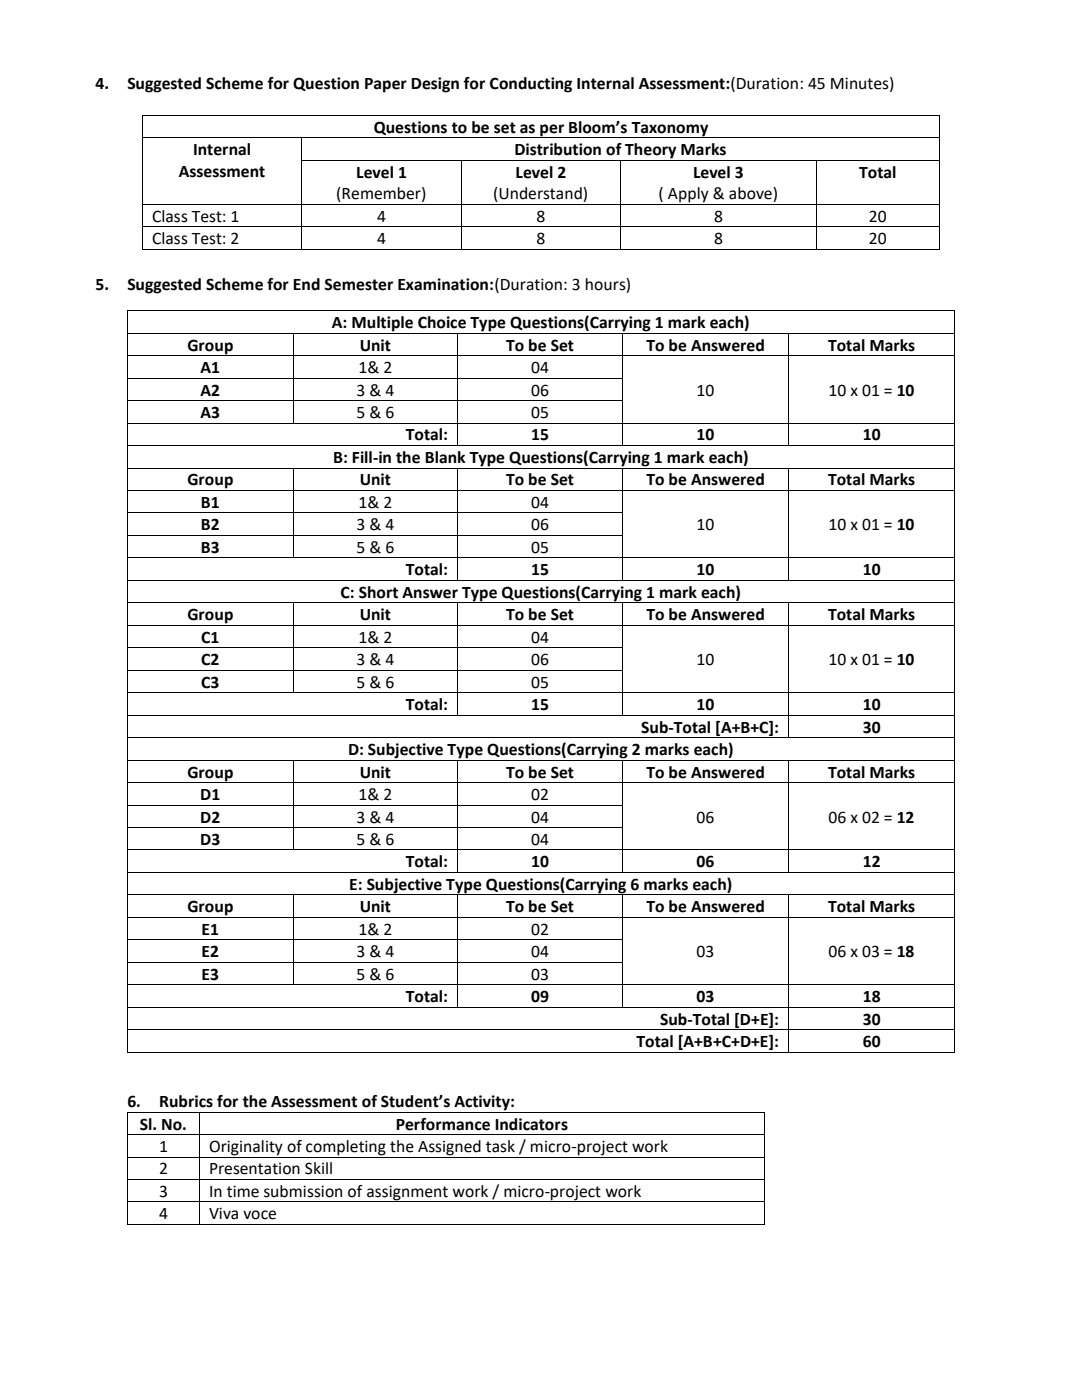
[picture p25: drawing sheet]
<svg xmlns="http://www.w3.org/2000/svg" width="216mm" height="279mm" viewBox="0 0 216 279" stroke-linecap="round" stroke-linejoin="round" font-family="sans-serif">
<defs><g id="words">
<g font-size="3.5">
<text x="19" y="17.7">4.</text>
<text x="25.4" y="17.7">Suggested Scheme for Question Paper Design for Conducting Internal Assessment:(Duration: 45 Minutes)</text>
<text x="74.6" y="26.5">Questions to be set as per Bloom’s Taxonomy</text>
<text x="35.7" y="35.3">Assessment</text>
<text x="38.5" y="31">Internal</text>
<text x="71.1" y="35.4">Level 1</text>
<text x="102.7" y="31">Distribution of Theory Marks</text>
<text x="102.9" y="35.4">Level 2</text>
<text x="138.3" y="35.4">Level 3</text>
<text x="171.4" y="35.4">Total</text>
<text x="67.1" y="39.8">(Remember)</text>
<text x="98.4" y="39.8">(Understand)</text>
<text x="131.4" y="39.8">( Apply &amp; above)</text>
<text x="30.4" y="44.2">Class Test: 1</text>
<text x="75.2" y="44.2">4</text>
<text x="107" y="44.2">8</text>
<text x="142.5" y="44.2">8</text>
<text x="173.4" y="44.2">20</text>
<text x="30.4" y="48.7">Class Test: 2</text>
<text x="75.2" y="48.7">4</text>
<text x="107" y="48.7">8</text>
<text x="142.5" y="48.7">8</text>
<text x="173.4" y="48.7">20</text>
<text x="19" y="57.8">5.</text>
<text x="25.4" y="57.8">Suggested Scheme for End Semester Examination:(Duration: 3 hours)</text>
<text x="66.2" y="65.5">A: Multiple Choice Type Questions(Carrying 1 mark each)</text>
<text x="37.4" y="70">Group</text>
<text x="71.8" y="70">Unit</text>
<text x="101" y="70">To be Set</text>
<text x="129" y="70">To be Answered</text>
<text x="165.2" y="70">Total Marks</text>
<text x="40" y="74.5">A1</text>
<text x="71.5" y="74.5">1&amp; 2</text>
<text x="106" y="74.5">04</text>
<text x="40" y="79">A2</text>
<text x="40" y="83.4">A3</text>
<text x="71.1" y="79">3 &amp; 4</text>
<text x="71.1" y="83.4">5 &amp; 6</text>
<text x="106" y="79">06</text>
<text x="106" y="83.4">05</text>
<text x="139" y="79">10</text>
<text x="165.3" y="79">10 x 01 = 10</text>
<text x="81" y="87.9">Total:</text>
<text x="106" y="87.9">15</text>
<text x="139" y="87.9">10</text>
<text x="172.2" y="87.9">10</text>
<text x="66.5" y="92.4">B: Fill-in the Blank Type Questions(Carrying 1 mark each)</text>
<text x="37.4" y="96.9">Group</text>
<text x="40.1" y="101.4">B1</text>
<text x="71.5" y="101.4">1&amp; 2</text>
<text x="71.8" y="96.9">Unit</text>
<text x="101" y="96.9">To be Set</text>
<text x="106" y="101.4">04</text>
<text x="129" y="96.9">To be Answered</text>
<text x="165.2" y="96.9">Total Marks</text>
<text x="40.1" y="105.9">B2</text>
<text x="71.1" y="105.9">3 &amp; 4</text>
<text x="106" y="105.9">06</text>
<text x="139" y="105.9">10</text>
<text x="165.3" y="105.9">10 x 01 = 10</text>
<text x="40.1" y="110.3">B3</text>
<text x="71.1" y="110.3">5 &amp; 6</text>
<text x="106" y="110.3">05</text>
<text x="68" y="119.3">C: Short Answer Type Questions(Carrying 1 mark each)</text>
<text x="81" y="114.8">Total:</text>
<text x="106" y="114.8">15</text>
<text x="139" y="114.8">10</text>
<text x="172.2" y="114.8">10</text>
<text x="37.4" y="123.8">Group</text>
<text x="71.8" y="123.8">Unit</text>
<text x="101" y="123.8">To be Set</text>
<text x="129" y="123.8">To be Answered</text>
<text x="165.2" y="123.8">Total Marks</text>
<text x="40.1" y="128.2">C1</text>
<text x="71.5" y="128.2">1&amp; 2</text>
<text x="106" y="128.2">04</text>
<text x="40.1" y="132.7">C2</text>
<text x="40.1" y="137.2">C3</text>
<text x="71.1" y="132.7">3 &amp; 4</text>
<text x="71.1" y="137.2">5 &amp; 6</text>
<text x="106" y="132.7">06</text>
<text x="106" y="137.2">05</text>
<text x="139" y="132.7">10</text>
<text x="165.3" y="132.7">10 x 01 = 10</text>
<text x="81" y="141.7">Total:</text>
<text x="106" y="141.7">15</text>
<text x="139" y="141.7">10</text>
<text x="172.2" y="141.7">10</text>
<text x="128" y="146.2">Sub-Total [A+B+C]:</text>
<text x="172.2" y="146.2">30</text>
<text x="37.4" y="155.2">Group</text>
<text x="69.4" y="150.7">D: Subjective Type Questions(Carrying 2 marks each)</text>
<text x="71.8" y="155.2">Unit</text>
<text x="101" y="155.2">To be Set</text>
<text x="129" y="155.2">To be Answered</text>
<text x="165.2" y="155.2">Total Marks</text>
<text x="40" y="159.7">D1</text>
<text x="71.5" y="159.7">1&amp; 2</text>
<text x="106" y="159.7">02</text>
<text x="40" y="164.2">D2</text>
<text x="71.1" y="164.2">3 &amp; 4</text>
<text x="106" y="164.2">04</text>
<text x="139" y="164.2">06</text>
<text x="165.3" y="164.2">06 x 02 = 12</text>
<text x="40" y="168.6">D3</text>
<text x="71.1" y="168.6">5 &amp; 6</text>
<text x="81" y="173.1">Total:</text>
<text x="106" y="168.6">04</text>
<text x="106" y="173.1">10</text>
<text x="139" y="173.1">06</text>
<text x="172.2" y="173.1">12</text>
<text x="69.7" y="177.6">E: Subjective Type Questions(Carrying 6 marks each)</text>
<text x="37.4" y="182.1">Group</text>
<text x="71.8" y="182.1">Unit</text>
<text x="101" y="182.1">To be Set</text>
<text x="129" y="182.1">To be Answered</text>
<text x="165.2" y="182.1">Total Marks</text>
<text x="40.2" y="186.5">E1</text>
<text x="40.2" y="191">E2</text>
<text x="71.1" y="191">3 &amp; 4</text>
<text x="71.5" y="186.5">1&amp; 2</text>
<text x="106" y="186.5">02</text>
<text x="106" y="191">04</text>
<text x="139" y="191">03</text>
<text x="165.3" y="191">06 x 03 = 18</text>
<text x="40.2" y="195.5">E3</text>
<text x="71.1" y="195.5">5 &amp; 6</text>
<text x="106" y="195.5">03</text>
<text x="81" y="200">Total:</text>
<text x="106" y="200">09</text>
<text x="139" y="200">03</text>
<text x="172.2" y="200">18</text>
<text x="127" y="209">Total [A+B+C+D+E]:</text>
<text x="131.7" y="204.5">Sub-Total [D+E]:</text>
<text x="172.2" y="204.5">30</text>
<text x="172.2" y="209">60</text>
<text x="25.4" y="220.9">6.</text>
<text x="31.8" y="220.9">Rubrics for the Assessment of Student’s Activity:</text>
<text x="27.9" y="225.4">Sl. No.</text>
<text x="79" y="225.4">Performance Indicators</text>
<text x="31.8" y="229.9">1</text>
<text x="41.7" y="229.9">Originality of completing the Assigned task / micro-project work</text>
<text x="31.8" y="234.4">2</text>
<text x="31.8" y="238.8">3</text>
<text x="41.7" y="234.4">Presentation Skill</text>
<text x="41.7" y="238.8">In time submission of assignment work / micro-project work</text>
<text x="31.8" y="243.3">4</text>
<text x="41.7" y="243.3">Viva voce</text>
</g>
</g></defs>
<g fill="#000">
<path d="M28.4 22.9h.1v.2h-.1z" fill-rule="evenodd"/>
<path d="M28.4 22.9h.1v.2h-.1z" fill-rule="evenodd"/>
<path d="M28.4 27.4h.1v.2h-.1z" fill-rule="evenodd"/>
<path d="M28.4 31.9h.1v.2h-.1z" fill-rule="evenodd"/>
<path d="M60.2 27.4h.1v.2h-.1z" fill-rule="evenodd"/>
<path d="M60.2 31.9h.1v.2h-.1z" fill-rule="evenodd"/>
<path d="M92 31.9h.2v.2h-.2z" fill-rule="evenodd"/>
<path d="M123.8 31.9h.2v.2h-.2z" fill-rule="evenodd"/>
<path d="M162.8 31.9h.2v.2h-.2z" fill-rule="evenodd"/>
<path d="M187.4 22.9h.2v.2h-.2z" fill-rule="evenodd"/>
<path d="M187.4 22.9h.2v.2h-.2z" fill-rule="evenodd"/>
<path d="M187.4 27.4h.2v.2h-.2z" fill-rule="evenodd"/>
<path d="M187.4 31.9h.2v.2h-.2z" fill-rule="evenodd"/>
<path d="M28.4 40.7h.1v.2h-.1z" fill-rule="evenodd"/>
<path d="M28.4 45.2h.1v.1h-.1z" fill-rule="evenodd"/>
<path d="M28.4 49.7h.1v.1h-.1z" fill-rule="evenodd"/>
<path d="M28.4 49.7h.1v.1h-.1z" fill-rule="evenodd"/>
<path d="M60.2 40.7h.1v.2h-.1z" fill-rule="evenodd"/>
<path d="M60.2 45.2h.1v.1h-.1z" fill-rule="evenodd"/>
<path d="M60.2 49.7h.1v.1h-.1z" fill-rule="evenodd"/>
<path d="M92 40.7h.2v.2h-.2z" fill-rule="evenodd"/>
<path d="M92 45.2h.2v.1h-.2z" fill-rule="evenodd"/>
<path d="M92 49.7h.2v.1h-.2z" fill-rule="evenodd"/>
<path d="M123.8 40.7h.2v.2h-.2z" fill-rule="evenodd"/>
<path d="M123.8 45.2h.2v.1h-.2z" fill-rule="evenodd"/>
<path d="M123.8 49.7h.2v.1h-.2z" fill-rule="evenodd"/>
<path d="M162.8 40.7h.2v.2h-.2z" fill-rule="evenodd"/>
<path d="M162.8 45.2h.2v.1h-.2z" fill-rule="evenodd"/>
<path d="M162.8 49.7h.2v.1h-.2z" fill-rule="evenodd"/>
<path d="M187.4 40.7h.2v.2h-.2z" fill-rule="evenodd"/>
<path d="M187.4 45.2h.2v.1h-.2z" fill-rule="evenodd"/>
<path d="M187.4 49.7h.2v.1h-.2z" fill-rule="evenodd"/>
<path d="M187.4 49.7h.2v.1h-.2z" fill-rule="evenodd"/>
<path d="M25.4 61.9h.2v.2h-.2z" fill-rule="evenodd"/>
<path d="M25.4 61.9h.2v.2h-.2z" fill-rule="evenodd"/>
<path d="M25.4 66.4h.2v.2h-.2z" fill-rule="evenodd"/>
<path d="M25.4 70.9h.2v.2h-.2z" fill-rule="evenodd"/>
<path d="M25.4 75.4h.2v.2h-.2z" fill-rule="evenodd"/>
<path d="M58.4 66.4h.2v.2h-.2z" fill-rule="evenodd"/>
<path d="M58.4 70.9h.2v.2h-.2z" fill-rule="evenodd"/>
<path d="M58.4 75.4h.2v.2h-.2z" fill-rule="evenodd"/>
<path d="M91.3 66.4h.2v.2h-.2z" fill-rule="evenodd"/>
<path d="M91.3 70.9h.2v.2h-.2z" fill-rule="evenodd"/>
<path d="M91.3 75.4h.2v.2h-.2z" fill-rule="evenodd"/>
<path d="M124.1 66.4h.2v.2h-.2z" fill-rule="evenodd"/>
<path d="M124.1 70.9h.2v.2h-.2z" fill-rule="evenodd"/>
<path d="M124.1 75.4h.2v.2h-.2z" fill-rule="evenodd"/>
<path d="M157.3 66.4h.2v.2h-.2z" fill-rule="evenodd"/>
<path d="M157.3 70.9h.2v.2h-.2z" fill-rule="evenodd"/>
<path d="M157.3 75.4h.2v.2h-.2z" fill-rule="evenodd"/>
<path d="M190.4 61.9h.1v.2h-.1z" fill-rule="evenodd"/>
<path d="M190.4 61.9h.1v.2h-.1z" fill-rule="evenodd"/>
<path d="M190.4 66.4h.1v.2h-.1z" fill-rule="evenodd"/>
<path d="M190.4 70.9h.1v.2h-.1z" fill-rule="evenodd"/>
<path d="M190.4 75.4h.1v.2h-.1z" fill-rule="evenodd"/>
<path d="M25.4 79.9h.2v.2h-.2z" fill-rule="evenodd"/>
<path d="M25.4 84.3h.2v.2h-.2z" fill-rule="evenodd"/>
<path d="M25.4 88.8h.2v.2h-.2z" fill-rule="evenodd"/>
<path d="M25.4 93.3h.2v.2h-.2z" fill-rule="evenodd"/>
<path d="M25.4 97.8h.2v.2h-.2z" fill-rule="evenodd"/>
<path d="M58.4 79.9h.2v.2h-.2z" fill-rule="evenodd"/>
<path d="M58.4 84.3h.2v.2h-.2z" fill-rule="evenodd"/>
<path d="M58.4 93.3h.2v.2h-.2z" fill-rule="evenodd"/>
<path d="M58.4 97.8h.2v.2h-.2z" fill-rule="evenodd"/>
<path d="M91.3 79.9h.2v.2h-.2z" fill-rule="evenodd"/>
<path d="M91.3 84.3h.2v.2h-.2z" fill-rule="evenodd"/>
<path d="M91.3 88.8h.2v.2h-.2z" fill-rule="evenodd"/>
<path d="M91.3 93.3h.2v.2h-.2z" fill-rule="evenodd"/>
<path d="M91.3 97.8h.2v.2h-.2z" fill-rule="evenodd"/>
<path d="M124.1 79.9h.2v.2h-.2z" fill-rule="evenodd"/>
<path d="M124.1 84.3h.2v.2h-.2z" fill-rule="evenodd"/>
<path d="M124.1 88.8h.2v.2h-.2z" fill-rule="evenodd"/>
<path d="M124.1 93.3h.2v.2h-.2z" fill-rule="evenodd"/>
<path d="M124.1 97.8h.2v.2h-.2z" fill-rule="evenodd"/>
<path d="M157.3 79.9h.2v.2h-.2z" fill-rule="evenodd"/>
<path d="M157.3 84.3h.2v.2h-.2z" fill-rule="evenodd"/>
<path d="M157.3 88.8h.2v.2h-.2z" fill-rule="evenodd"/>
<path d="M157.3 93.3h.2v.2h-.2z" fill-rule="evenodd"/>
<path d="M157.3 97.8h.2v.2h-.2z" fill-rule="evenodd"/>
<path d="M190.4 79.9h.1v.2h-.1z" fill-rule="evenodd"/>
<path d="M190.4 84.3h.1v.2h-.1z" fill-rule="evenodd"/>
<path d="M190.4 88.8h.1v.2h-.1z" fill-rule="evenodd"/>
<path d="M190.4 93.3h.1v.2h-.1z" fill-rule="evenodd"/>
<path d="M190.4 97.8h.1v.2h-.1z" fill-rule="evenodd"/>
<path d="M25.4 102.3h.2v.2h-.2z" fill-rule="evenodd"/>
<path d="M25.4 106.8h.2v.2h-.2z" fill-rule="evenodd"/>
<path d="M25.4 111.3h.2v.1h-.2z" fill-rule="evenodd"/>
<path d="M25.4 115.8h.2v.1h-.2z" fill-rule="evenodd"/>
<path d="M58.4 102.3h.2v.2h-.2z" fill-rule="evenodd"/>
<path d="M58.4 106.8h.2v.2h-.2z" fill-rule="evenodd"/>
<path d="M58.4 111.3h.2v.1h-.2z" fill-rule="evenodd"/>
<path d="M91.3 102.3h.2v.2h-.2z" fill-rule="evenodd"/>
<path d="M91.3 106.8h.2v.2h-.2z" fill-rule="evenodd"/>
<path d="M91.3 111.3h.2v.1h-.2z" fill-rule="evenodd"/>
<path d="M91.3 115.8h.2v.1h-.2z" fill-rule="evenodd"/>
<path d="M124.1 102.3h.2v.2h-.2z" fill-rule="evenodd"/>
<path d="M124.1 106.8h.2v.2h-.2z" fill-rule="evenodd"/>
<path d="M124.1 111.3h.2v.1h-.2z" fill-rule="evenodd"/>
<path d="M124.1 115.8h.2v.1h-.2z" fill-rule="evenodd"/>
<path d="M157.3 102.3h.2v.2h-.2z" fill-rule="evenodd"/>
<path d="M157.3 106.8h.2v.2h-.2z" fill-rule="evenodd"/>
<path d="M157.3 111.3h.2v.1h-.2z" fill-rule="evenodd"/>
<path d="M157.3 115.8h.2v.1h-.2z" fill-rule="evenodd"/>
<path d="M190.4 102.3h.1v.2h-.1z" fill-rule="evenodd"/>
<path d="M190.4 106.8h.1v.2h-.1z" fill-rule="evenodd"/>
<path d="M190.4 111.3h.1v.1h-.1z" fill-rule="evenodd"/>
<path d="M190.4 115.8h.1v.1h-.1z" fill-rule="evenodd"/>
<path d="M25.4 120.2h.2v.2h-.2z" fill-rule="evenodd"/>
<path d="M25.4 124.7h.2v.2h-.2z" fill-rule="evenodd"/>
<path d="M25.4 129.2h.2v.1h-.2z" fill-rule="evenodd"/>
<path d="M25.4 133.7h.2v.1h-.2z" fill-rule="evenodd"/>
<path d="M25.4 138.2h.2v.1h-.2z" fill-rule="evenodd"/>
<path d="M58.4 120.2h.2v.2h-.2z" fill-rule="evenodd"/>
<path d="M58.4 124.7h.2v.2h-.2z" fill-rule="evenodd"/>
<path d="M58.4 129.2h.2v.1h-.2z" fill-rule="evenodd"/>
<path d="M58.4 133.7h.2v.1h-.2z" fill-rule="evenodd"/>
<path d="M58.4 138.2h.2v.1h-.2z" fill-rule="evenodd"/>
<path d="M91.3 120.2h.2v.2h-.2z" fill-rule="evenodd"/>
<path d="M91.3 124.7h.2v.2h-.2z" fill-rule="evenodd"/>
<path d="M91.3 129.2h.2v.1h-.2z" fill-rule="evenodd"/>
<path d="M91.3 133.7h.2v.1h-.2z" fill-rule="evenodd"/>
<path d="M91.3 138.2h.2v.1h-.2z" fill-rule="evenodd"/>
<path d="M124.1 120.2h.2v.2h-.2z" fill-rule="evenodd"/>
<path d="M124.1 124.7h.2v.2h-.2z" fill-rule="evenodd"/>
<path d="M124.1 129.2h.2v.1h-.2z" fill-rule="evenodd"/>
<path d="M124.1 133.7h.2v.1h-.2z" fill-rule="evenodd"/>
<path d="M124.1 138.2h.2v.1h-.2z" fill-rule="evenodd"/>
<path d="M157.3 120.2h.2v.2h-.2z" fill-rule="evenodd"/>
<path d="M157.3 124.7h.2v.2h-.2z" fill-rule="evenodd"/>
<path d="M157.3 129.2h.2v.1h-.2z" fill-rule="evenodd"/>
<path d="M157.3 133.7h.2v.1h-.2z" fill-rule="evenodd"/>
<path d="M157.3 138.2h.2v.1h-.2z" fill-rule="evenodd"/>
<path d="M190.4 120.2h.1v.2h-.1z" fill-rule="evenodd"/>
<path d="M190.4 124.7h.1v.2h-.1z" fill-rule="evenodd"/>
<path d="M190.4 129.2h.1v.1h-.1z" fill-rule="evenodd"/>
<path d="M190.4 133.7h.1v.1h-.1z" fill-rule="evenodd"/>
<path d="M190.4 138.2h.1v.1h-.1z" fill-rule="evenodd"/>
<path d="M25.4 142.6h.2v.2h-.2z" fill-rule="evenodd"/>
<path d="M25.4 147.1h.2v.2h-.2z" fill-rule="evenodd"/>
<path d="M25.4 151.6h.2v.2h-.2z" fill-rule="evenodd"/>
<path d="M25.4 156.1h.2v.2h-.2z" fill-rule="evenodd"/>
<path d="M58.4 151.6h.2v.2h-.2z" fill-rule="evenodd"/>
<path d="M58.4 156.1h.2v.2h-.2z" fill-rule="evenodd"/>
<path d="M91.3 142.6h.2v.2h-.2z" fill-rule="evenodd"/>
<path d="M91.3 151.6h.2v.2h-.2z" fill-rule="evenodd"/>
<path d="M91.3 156.1h.2v.2h-.2z" fill-rule="evenodd"/>
<path d="M124.1 142.6h.2v.2h-.2z" fill-rule="evenodd"/>
<path d="M124.1 151.6h.2v.2h-.2z" fill-rule="evenodd"/>
<path d="M124.1 156.1h.2v.2h-.2z" fill-rule="evenodd"/>
<path d="M157.3 142.6h.2v.2h-.2z" fill-rule="evenodd"/>
<path d="M157.3 147.1h.2v.2h-.2z" fill-rule="evenodd"/>
<path d="M157.3 151.6h.2v.2h-.2z" fill-rule="evenodd"/>
<path d="M157.3 156.1h.2v.2h-.2z" fill-rule="evenodd"/>
<path d="M190.4 142.6h.1v.2h-.1z" fill-rule="evenodd"/>
<path d="M190.4 147.1h.1v.2h-.1z" fill-rule="evenodd"/>
<path d="M190.4 151.6h.1v.2h-.1z" fill-rule="evenodd"/>
<path d="M190.4 156.1h.1v.2h-.1z" fill-rule="evenodd"/>
<path d="M25.4 160.6h.2v.2h-.2z" fill-rule="evenodd"/>
<path d="M25.4 165.1h.2v.2h-.2z" fill-rule="evenodd"/>
<path d="M25.4 169.5h.2v.2h-.2z" fill-rule="evenodd"/>
<path d="M25.4 174h.2v.2h-.2z" fill-rule="evenodd"/>
<path d="M25.4 178.5h.2v.2h-.2z" fill-rule="evenodd"/>
<path d="M58.4 160.6h.2v.2h-.2z" fill-rule="evenodd"/>
<path d="M58.4 165.1h.2v.2h-.2z" fill-rule="evenodd"/>
<path d="M58.4 169.5h.2v.2h-.2z" fill-rule="evenodd"/>
<path d="M58.4 178.5h.2v.2h-.2z" fill-rule="evenodd"/>
<path d="M91.3 160.6h.2v.2h-.2z" fill-rule="evenodd"/>
<path d="M91.3 165.1h.2v.2h-.2z" fill-rule="evenodd"/>
<path d="M91.3 169.5h.2v.2h-.2z" fill-rule="evenodd"/>
<path d="M91.3 174h.2v.2h-.2z" fill-rule="evenodd"/>
<path d="M91.3 178.5h.2v.2h-.2z" fill-rule="evenodd"/>
<path d="M124.1 160.6h.2v.2h-.2z" fill-rule="evenodd"/>
<path d="M124.1 165.1h.2v.2h-.2z" fill-rule="evenodd"/>
<path d="M124.1 169.5h.2v.2h-.2z" fill-rule="evenodd"/>
<path d="M124.1 174h.2v.2h-.2z" fill-rule="evenodd"/>
<path d="M124.1 178.5h.2v.2h-.2z" fill-rule="evenodd"/>
<path d="M157.3 160.6h.2v.2h-.2z" fill-rule="evenodd"/>
<path d="M157.3 165.1h.2v.2h-.2z" fill-rule="evenodd"/>
<path d="M157.3 169.5h.2v.2h-.2z" fill-rule="evenodd"/>
<path d="M157.3 174h.2v.2h-.2z" fill-rule="evenodd"/>
<path d="M157.3 178.5h.2v.2h-.2z" fill-rule="evenodd"/>
<path d="M190.4 160.6h.1v.2h-.1z" fill-rule="evenodd"/>
<path d="M190.4 165.1h.1v.2h-.1z" fill-rule="evenodd"/>
<path d="M190.4 169.5h.1v.2h-.1z" fill-rule="evenodd"/>
<path d="M190.4 174h.1v.2h-.1z" fill-rule="evenodd"/>
<path d="M190.4 178.5h.1v.2h-.1z" fill-rule="evenodd"/>
<path d="M25.4 183h.2v.2h-.2z" fill-rule="evenodd"/>
<path d="M25.4 187.5h.2v.1h-.2z" fill-rule="evenodd"/>
<path d="M25.4 192h.2v.1h-.2z" fill-rule="evenodd"/>
<path d="M25.4 196.5h.2v.1h-.2z" fill-rule="evenodd"/>
<path d="M58.4 183h.2v.2h-.2z" fill-rule="evenodd"/>
<path d="M58.4 187.5h.2v.1h-.2z" fill-rule="evenodd"/>
<path d="M58.4 192h.2v.1h-.2z" fill-rule="evenodd"/>
<path d="M58.4 196.5h.2v.1h-.2z" fill-rule="evenodd"/>
<path d="M91.3 183h.2v.2h-.2z" fill-rule="evenodd"/>
<path d="M91.3 187.5h.2v.1h-.2z" fill-rule="evenodd"/>
<path d="M91.3 192h.2v.1h-.2z" fill-rule="evenodd"/>
<path d="M91.3 196.5h.2v.1h-.2z" fill-rule="evenodd"/>
<path d="M124.1 183h.2v.2h-.2z" fill-rule="evenodd"/>
<path d="M124.1 187.5h.2v.1h-.2z" fill-rule="evenodd"/>
<path d="M124.1 192h.2v.1h-.2z" fill-rule="evenodd"/>
<path d="M124.1 196.5h.2v.1h-.2z" fill-rule="evenodd"/>
<path d="M157.3 183h.2v.2h-.2z" fill-rule="evenodd"/>
<path d="M157.3 187.5h.2v.1h-.2z" fill-rule="evenodd"/>
<path d="M157.3 192h.2v.1h-.2z" fill-rule="evenodd"/>
<path d="M157.3 196.5h.2v.1h-.2z" fill-rule="evenodd"/>
<path d="M190.4 183h.1v.2h-.1z" fill-rule="evenodd"/>
<path d="M190.4 187.5h.1v.1h-.1z" fill-rule="evenodd"/>
<path d="M190.4 192h.1v.1h-.1z" fill-rule="evenodd"/>
<path d="M190.4 196.5h.1v.1h-.1z" fill-rule="evenodd"/>
<path d="M25.4 200.9h.2v.2h-.2z" fill-rule="evenodd"/>
<path d="M25.4 205.4h.2v.2h-.2z" fill-rule="evenodd"/>
<path d="M25.4 209.9h.2v.2h-.2z" fill-rule="evenodd"/>
<path d="M25.4 209.9h.2v.2h-.2z" fill-rule="evenodd"/>
<path d="M91.3 200.9h.2v.2h-.2z" fill-rule="evenodd"/>
<path d="M124.1 200.9h.2v.2h-.2z" fill-rule="evenodd"/>
<path d="M157.3 200.9h.2v.2h-.2z" fill-rule="evenodd"/>
<path d="M157.3 205.4h.2v.2h-.2z" fill-rule="evenodd"/>
<path d="M157.3 209.9h.2v.2h-.2z" fill-rule="evenodd"/>
<path d="M190.4 200.9h.1v.2h-.1z" fill-rule="evenodd"/>
<path d="M190.4 205.4h.1v.2h-.1z" fill-rule="evenodd"/>
<path d="M190.4 209.9h.1v.2h-.1z" fill-rule="evenodd"/>
<path d="M190.4 209.9h.1v.2h-.1z" fill-rule="evenodd"/>
<path d="M25.4 221.9h.2v.1h-.2z" fill-rule="evenodd"/>
<path d="M25.4 221.9h.2v.1h-.2z" fill-rule="evenodd"/>
<path d="M25.4 226.3h.2v.2h-.2z" fill-rule="evenodd"/>
<path d="M25.4 230.8h.2v.2h-.2z" fill-rule="evenodd"/>
<path d="M25.4 235.3h.2v.2h-.2z" fill-rule="evenodd"/>
<path d="M25.4 239.8h.2v.1h-.2z" fill-rule="evenodd"/>
<path d="M39.7 221.9h.2v.1h-.2z" fill-rule="evenodd"/>
<path d="M39.7 226.3h.2v.2h-.2z" fill-rule="evenodd"/>
<path d="M39.7 230.8h.2v.2h-.2z" fill-rule="evenodd"/>
<path d="M39.7 235.3h.2v.2h-.2z" fill-rule="evenodd"/>
<path d="M39.7 239.8h.2v.1h-.2z" fill-rule="evenodd"/>
<path d="M152.5 221.9h.1v.1h-.1z" fill-rule="evenodd"/>
<path d="M152.5 221.9h.1v.1h-.1z" fill-rule="evenodd"/>
<path d="M152.5 226.3h.1v.2h-.1z" fill-rule="evenodd"/>
<path d="M152.5 230.8h.1v.2h-.1z" fill-rule="evenodd"/>
<path d="M152.5 235.3h.1v.2h-.1z" fill-rule="evenodd"/>
<path d="M152.5 239.8h.1v.1h-.1z" fill-rule="evenodd"/>
<path d="M25.4 244.3h.2v.1h-.2z" fill-rule="evenodd"/>
<path d="M25.4 244.3h.2v.1h-.2z" fill-rule="evenodd"/>
<path d="M39.7 244.3h.2v.1h-.2z" fill-rule="evenodd"/>
<path d="M152.5 244.3h.1v.1h-.1z" fill-rule="evenodd"/>
<path d="M152.5 244.3h.1v.1h-.1z" fill-rule="evenodd"/>
</g>
<g fill="none" stroke="#000" stroke-width=".2">
<path d="M28.5 23.1v4.3M28.5 27.6v4.3M28.5 32.1v8.6M28.5 23h158.9M28.5 27.5h31.7M60.2 27.6v4.3M60.2 32.1v8.6M60.3 27.5h127.1M60.3 32h31.7M92.1 32.1v8.6M92.2 32h31.6M123.9 32.1v8.6"/>
<path d="M124 32h38.8M162.9 32.1v8.6M163 32h24.4M187.5 23.1v4.3M187.5 27.6v4.3M187.5 32.1v8.6M28.5 40.9v4.3M28.5 45.3v4.4M28.5 40.8h31.7M28.5 45.3h31.7M28.5 49.7h31.7M60.2 40.9v4.3"/>
<path d="M60.2 45.3v4.4M60.3 40.8h31.7M60.3 45.3h31.7M60.3 49.7h31.7M92.1 40.9v4.3M92.1 45.3v4.4M92.2 40.8h31.6M92.2 45.3h31.6M92.2 49.7h31.6M123.9 40.9v4.3M123.9 45.3v4.4M124 40.8h38.8"/>
<path d="M124 45.3h38.8M124 49.7h38.8M162.9 40.9v4.3M162.9 45.3v4.4M163 40.8h24.4M163 45.3h24.4M163 49.7h24.4M187.5 40.9v4.3M187.5 45.3v4.4M25.5 62.1v4.3M25.5 66.6v4.3M25.5 71.1v4.3"/>
<path d="M25.5 75.6v4.3M25.6 62h164.8M25.6 66.5h32.8M25.6 71h32.8M25.6 75.5h32.8M25.6 80h32.8M58.5 66.6v4.3M58.5 71.1v4.3M58.5 75.6v4.3M58.6 66.5h32.7M58.6 71h32.7M58.6 75.5h32.7"/>
<path d="M58.6 80h32.7M91.4 66.6v4.3M91.4 71.1v4.3M91.4 75.6v4.3M91.5 66.5h32.6M91.5 71h32.6M91.5 75.5h32.6M91.5 80h32.6M124.2 66.6v4.3M124.2 71.1v4.3M124.2 75.6v4.3M124.3 66.5h33"/>
<path d="M124.3 71h33M157.4 66.6v4.3M157.4 71.1v4.3M157.4 75.6v4.3M157.5 66.5h32.9M157.5 71h32.9M190.5 62.1v4.3M190.5 66.6v4.3M190.5 71.1v4.3M190.5 75.6v4.3M25.5 80.1v4.2M25.5 84.5v4.3"/>
<path d="M25.5 89v4.3M25.5 93.5v4.3M25.5 98v4.3M25.6 84.4h32.8M25.6 88.9h65.7M25.6 93.4h32.8M25.6 97.9h32.8M58.5 80.1v4.2M58.5 93.5v4.3M58.5 98v4.3M58.6 84.4h32.7M58.6 93.4h32.7"/>
<path d="M58.6 97.9h32.7M91.4 80.1v4.2M91.4 84.5v4.3M91.4 93.5v4.3M91.4 98v4.3M91.5 84.4h32.6M91.5 88.9h32.6M91.5 93.4h32.6M91.5 97.9h32.6M124.2 80.1v4.2M124.2 84.5v4.3M124.2 93.5v4.3"/>
<path d="M124.2 98v4.3M124.3 84.4h33M124.3 88.9h33M124.3 93.4h33M124.3 97.9h33M157.4 80.1v4.2M157.4 84.5v4.3M157.4 93.5v4.3M157.4 98v4.3M157.5 84.4h32.9M157.5 88.9h32.9M157.5 93.4h32.9"/>
<path d="M157.5 97.9h32.9M190.5 80.1v4.2M190.5 84.5v4.3M190.5 89v4.3M190.5 93.5v4.3M190.5 98v4.3M25.5 102.5v4.3M25.5 107v4.3M25.5 111.4v4.4M25.5 115.9v4.3M25.6 102.4h32.8M25.6 106.9h32.8"/>
<path d="M25.6 111.4h32.8M25.6 115.8h65.7M58.5 102.5v4.3M58.5 107v4.3M58.6 102.4h32.7M58.6 106.9h32.7M58.6 111.4h32.7M91.4 102.5v4.3M91.4 107v4.3M91.4 111.4v4.4M91.5 102.4h32.6M91.5 106.9h32.6"/>
<path d="M91.5 111.4h32.6M91.5 115.8h32.6M124.2 102.5v4.3M124.2 107v4.3M124.2 111.4v4.4M124.3 111.4h33M124.3 115.8h33M157.4 102.5v4.3M157.4 107v4.3M157.4 111.4v4.4M157.5 111.4h32.9M157.5 115.8h32.9"/>
<path d="M190.5 102.5v4.3M190.5 107v4.3M190.5 111.4v4.4M190.5 115.9v4.3M25.5 120.4v4.3M25.5 124.9v4.3M25.5 129.3v4.4M25.5 133.8v4.4M25.5 138.3v4.3M25.6 120.3h32.8M25.6 124.8h32.8M25.6 129.3h32.8"/>
<path d="M25.6 133.7h32.8M25.6 138.2h32.8M58.5 120.4v4.3M58.5 124.9v4.3M58.5 129.3v4.4M58.5 133.8v4.4M58.6 120.3h32.7M58.6 124.8h32.7M58.6 129.3h32.7M58.6 133.7h32.7M58.6 138.2h32.7M91.4 120.4v4.3"/>
<path d="M91.4 124.9v4.3M91.4 129.3v4.4M91.4 133.8v4.4M91.4 138.3v4.3M91.5 120.3h32.6M91.5 124.8h32.6M91.5 129.3h32.6M91.5 133.7h32.6M91.5 138.2h32.6M124.2 120.4v4.3M124.2 124.9v4.3M124.2 129.3v4.4"/>
<path d="M124.2 133.8v4.4M124.2 138.3v4.3M124.3 120.3h33M124.3 124.8h33M124.3 138.2h33M157.4 120.4v4.3M157.4 124.9v4.3M157.4 129.3v4.4M157.4 133.8v4.4M157.4 138.3v4.3M157.5 120.3h32.9M157.5 124.8h32.9"/>
<path d="M157.5 138.2h32.9M190.5 120.4v4.3M190.5 124.9v4.3M190.5 129.3v4.4M190.5 133.8v4.4M190.5 138.3v4.3M25.5 142.8v4.3M25.5 147.3v4.3M25.5 151.8v4.3M25.5 156.3v4.3M25.6 142.7h65.7M25.6 147.2h131.7"/>
<path d="M25.6 151.7h32.8M25.6 156.2h32.8M58.5 151.8v4.3M58.5 156.3v4.3M58.6 151.7h32.7M58.6 156.2h32.7M91.4 151.8v4.3M91.4 156.3v4.3M91.5 142.7h32.6M91.5 151.7h32.6M91.5 156.2h32.6M124.2 151.8v4.3"/>
<path d="M124.2 156.3v4.3M124.3 142.7h33M124.3 151.7h33M124.3 156.2h33M157.4 142.8v4.3M157.4 151.8v4.3M157.4 156.3v4.3M157.5 142.7h32.9M157.5 147.2h32.9M157.5 151.7h32.9M157.5 156.2h32.9M190.5 142.8v4.3"/>
<path d="M190.5 147.3v4.3M190.5 151.8v4.3M190.5 156.3v4.3M25.5 160.8v4.3M25.5 165.3v4.2M25.5 169.7v4.3M25.5 174.2v4.3M25.5 178.7v4.3M25.6 160.7h32.8M25.6 165.2h32.8M25.6 169.6h32.8M25.6 174.1h65.7"/>
<path d="M25.6 178.6h32.8M58.5 160.8v4.3M58.5 165.3v4.2M58.5 178.7v4.3M58.6 160.7h32.7M58.6 165.2h32.7M58.6 169.6h32.7M58.6 178.6h32.7M91.4 160.8v4.3M91.4 165.3v4.2M91.4 169.7v4.3M91.4 178.7v4.3"/>
<path d="M91.5 160.7h32.6M91.5 165.2h32.6M91.5 169.6h32.6M91.5 174.1h32.6M91.5 178.6h32.6M124.2 160.8v4.3M124.2 165.3v4.2M124.2 169.7v4.3M124.2 178.7v4.3M124.3 169.6h33M124.3 174.1h33M124.3 178.6h33"/>
<path d="M157.4 160.8v4.3M157.4 165.3v4.2M157.4 169.7v4.3M157.4 178.7v4.3M157.5 169.6h32.9M157.5 174.1h32.9M157.5 178.6h32.9M190.5 160.8v4.3M190.5 165.3v4.2M190.5 169.7v4.3M190.5 174.2v4.3M190.5 178.7v4.3"/>
<path d="M25.5 183.2v4.3M25.5 187.6v4.4M25.5 192.1v4.4M25.5 196.6v4.3M25.6 183.1h32.8M25.6 187.6h32.8M25.6 192h32.8M25.6 196.5h32.8M58.5 183.2v4.3M58.5 187.6v4.4M58.5 192.1v4.4M58.6 183.1h32.7"/>
<path d="M58.6 187.6h32.7M58.6 192h32.7M58.6 196.5h32.7M91.4 183.2v4.3M91.4 187.6v4.4M91.4 192.1v4.4M91.4 196.6v4.3M91.5 183.1h32.6M91.5 187.6h32.6M91.5 192h32.6M91.5 196.5h32.6M124.2 183.2v4.3"/>
<path d="M124.2 187.6v4.4M124.2 192.1v4.4M124.2 196.6v4.3M124.3 183.1h33M124.3 196.5h33M157.4 183.2v4.3M157.4 187.6v4.4M157.4 192.1v4.4M157.4 196.6v4.3M157.5 183.1h32.9M157.5 196.5h32.9M190.5 183.2v4.3"/>
<path d="M190.5 187.6v4.4M190.5 192.1v4.4M190.5 196.6v4.3M25.5 201.1v4.3M25.5 205.6v4.3M25.6 201h65.7M25.6 205.5h131.7M25.6 210h131.7M91.5 201h32.6M124.3 201h33M157.4 201.1v4.3M157.4 205.6v4.3"/>
<path d="M157.5 201h32.9M157.5 205.5h32.9M157.5 210h32.9M190.5 201.1v4.3M190.5 205.6v4.3M25.5 222v4.3M25.5 226.5v4.3M25.5 231v4.3M25.5 235.5v4.3M25.5 239.9v4.4M25.6 221.9h14.1M25.6 226.4h14.1"/>
<path d="M25.6 230.9h14.1M25.6 235.4h14.1M25.6 239.9h14.1M39.8 222v4.3M39.8 226.5v4.3M39.8 231v4.3M39.8 235.5v4.3M39.8 239.9v4.4M39.9 221.9h112.6M39.9 226.4h112.6M39.9 230.9h112.6M39.9 235.4h112.6"/>
<path d="M39.9 239.9h112.6M152.6 222v4.3M152.6 226.5v4.3M152.6 231v4.3M152.6 235.5v4.3M152.6 239.9v4.4M25.6 244.3h14.1M39.9 244.3h112.6"/>
</g>
<use href="#words"/>
</svg>
